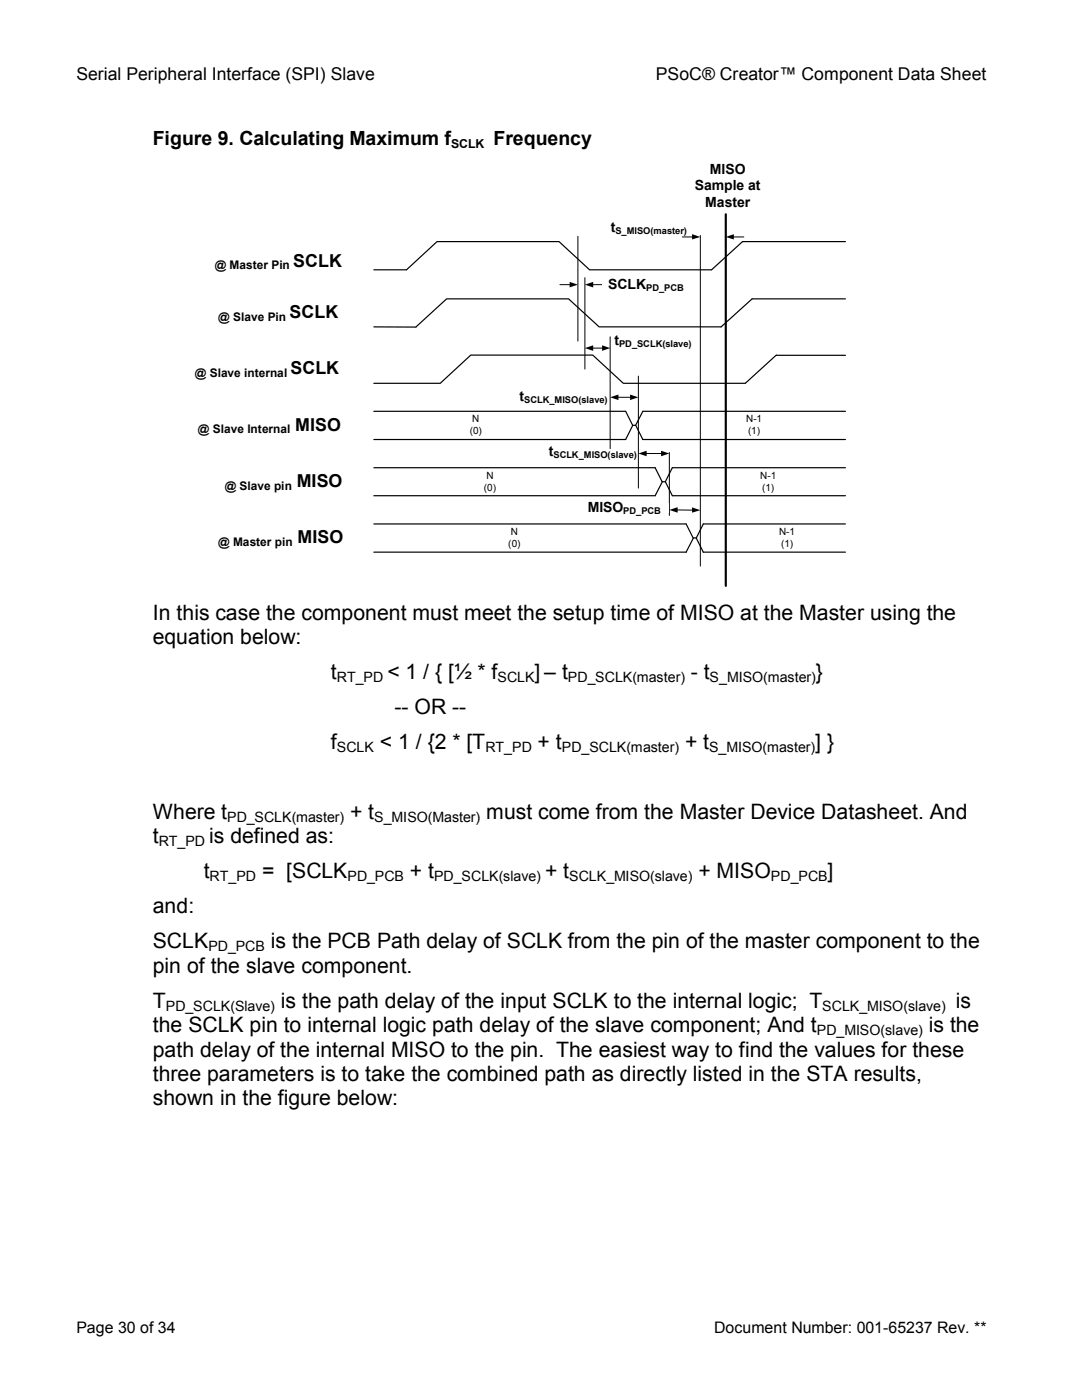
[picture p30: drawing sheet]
<svg xmlns="http://www.w3.org/2000/svg" width="216mm" height="279mm" viewBox="0 0 216 279" stroke-linecap="round" stroke-linejoin="round" font-family="sans-serif">
<defs><g id="words">
<g font-size="4.2">
<text x="30.5" y="123.7">In this case the component must meet the setup time of MISO at the Master using the</text>
<text x="30.5" y="128.5">equation below:</text>
<text x="66" y="135.5">t</text>
<text x="77.3" y="135.5">&lt; 1 / { [½ * f</text>
<text x="106.7" y="135.5">] – t</text>
<text x="137.9" y="135.5">- t</text>
<text x="162.8" y="135.5">}</text>
<text x="78.7" y="142.5">-- OR --</text>
<text x="66" y="149.5">f</text>
<text x="75.8" y="149.5">&lt; 1 / {2 * [T</text>
<text x="107.3" y="149.5">+ t</text>
<text x="136.7" y="149.5">+ t</text>
<text x="162.7" y="149.5">] }</text>
<text x="30.5" y="163.4">Where t</text>
<text x="69.9" y="163.4">+ t</text>
<text x="97" y="163.4">must come from the Master Device Datasheet. And</text>
<text x="30.5" y="168.3">t</text>
<text x="41.7" y="168.3">is defined as:</text>
<text x="40.6" y="175.3">t</text>
<text x="52.3" y="175.3">= [SCLK</text>
<text x="81.8" y="175.3">+ t</text>
<text x="108.8" y="175.3">+ t</text>
<text x="139.4" y="175.3">+ MISO</text>
<text x="165.1" y="175.3">]</text>
<text x="30.5" y="182.3">and:</text>
<text x="30.5" y="189.3">SCLK</text>
<text x="54.1" y="189.3">is the PCB Path delay of SCLK from the pin of the master component to the</text>
<text x="30.5" y="194.1">pin of the slave component.</text>
<text x="30.5" y="201.1">T</text>
<text x="56" y="201.1">is the path delay of the input SCLK to the internal logic; T</text>
<text x="190.7" y="201.1">is</text>
<text x="30.5" y="206">the SCLK pin to internal logic path delay of the slave component; And t</text>
<text x="185.3" y="206">is the</text>
<text x="30.5" y="210.9">path delay of the internal MISO to the pin. The easiest way to find the values for these</text>
<text x="30.5" y="215.7">three parameters is to take the combined path as directly listed in the STA results,</text>
<text x="30.5" y="220.6">shown in the figure below:</text>
</g>
<g font-size="3.9">
<text x="30.5" y="29">Figure 9. Calculating Maximum f</text>
<text x="98.5" y="29">Frequency</text>
</g>
<g font-size="3.6">
<text x="58.5" y="53.3">SCLK</text>
<text x="57.8" y="63.5">SCLK</text>
<text x="58" y="74.7">SCLK</text>
<text x="58.9" y="85.9">MISO</text>
<text x="59.2" y="97.2">MISO</text>
<text x="59.4" y="108.4">MISO</text>
</g>
<g font-size="3.5">
<text x="15.2" y="16">Serial Peripheral Interface (SPI) Slave</text>
<text x="130.9" y="16">PSoC® Creator™ Component Data Sheet</text>
</g>
<g font-size="3.2">
<text x="15.2" y="266">Page 30 of 34</text>
<text x="142.5" y="266">Document Number: 001-65237 Rev. **</text>
</g>
<g font-size="2.8">
<text x="141.6" y="34.6">MISO</text>
<text x="138.6" y="38">Sample at</text>
<text x="140.7" y="41.3">Master</text>
<text x="121.9" y="46.3">t</text>
<text x="121.4" y="57.6">SCLK</text>
<text x="122.6" y="68.9">t</text>
<text x="103.7" y="80.1">t</text>
<text x="109.5" y="90.9">t</text>
<text x="117.3" y="102.2">MISO</text>
<text x="67.2" y="136.1">RT_PD</text>
<text x="99.3" y="136.1">SCLK</text>
<text x="113.3" y="136.1">PD_SCLK(master)</text>
<text x="141.6" y="136.1">S_MISO(master)</text>
<text x="67.2" y="150">SCLK</text>
<text x="96.9" y="150">RT_PD</text>
<text x="112.1" y="150">PD_SCLK(master)</text>
<text x="141.5" y="150">S_MISO(master)</text>
<text x="45.3" y="164">PD_SCLK(master)</text>
<text x="74.7" y="164">S_MISO(Master)</text>
<text x="31.7" y="168.9">RT_PD</text>
<text x="41.8" y="175.9">RT_PD</text>
<text x="69.3" y="175.9">PD_PCB</text>
<text x="86.6" y="175.9">PD_SCLK(slave)</text>
<text x="113.6" y="175.9">SCLK_MISO(slave)</text>
<text x="153.8" y="175.9">PD_PCB</text>
<text x="41.6" y="189.8">PD_PCB</text>
<text x="33.1" y="201.7">PD_SCLK(Slave)</text>
<text x="164.1" y="201.7">SCLK_MISO(slave)</text>
<text x="163" y="206.5">PD_MISO(slave)</text>
</g>
<text font-size="2.5" x="90" y="29.5">SCLK</text>
<g font-size="2.4">
<text x="42.8" y="53.8">@ Master Pin</text>
<text x="43.6" y="64">@ Slave Pin</text>
<text x="38.9" y="75.2">@ Slave internal</text>
<text x="39.5" y="86.4">@ Slave Internal</text>
<text x="44.8" y="97.7">@ Slave pin</text>
<text x="43.5" y="108.9">@ Master pin</text>
</g>
<g font-size="2">
<text x="93.8" y="86.7">(0)</text>
<text x="94.2" y="84.3">N</text>
<text x="148.9" y="84.3">N-1</text>
<text x="149.3" y="86.7">(1)</text>
<text x="97.1" y="95.5">N</text>
<text x="151.7" y="95.5">N-1</text>
<text x="96.6" y="97.9">(0)</text>
<text x="152.1" y="97.9">(1)</text>
<text x="101.9" y="106.8">N</text>
<text x="155.5" y="106.8">N-1</text>
<text x="101.4" y="109.1">(0)</text>
<text x="155.9" y="109.1">(1)</text>
</g>
<g font-size="1.9">
<text x="122.8" y="46.7">S_MISO(master)</text>
<text x="128.9" y="58">PD_PCB</text>
<text x="123.5" y="69.3">PD_SCLK(slave)</text>
<text x="104.6" y="80.5">SCLK_MISO(slave)</text>
<text x="110.4" y="91.3">SCLK_MISO(slave)</text>
<text x="124.3" y="102.5">PD_PCB</text>
</g>
</g></defs>
<path d="M74.6 53.8h6.5l6.1-5.6h24.3l6.1 5.6h24.4" fill="none" stroke="#000" stroke-width=".24"/>
<path d="M136.1 47.3h2.2M139.7 47v66M146.3 47.3h2.1" fill="none" stroke="#000" stroke-width=".2"/>
<path d="M138.1 46.7l1.6 .6-1.6 .5zM144.8 47.3l1.6-.6v1.1z" fill="#000"/>
<path d="M120.6 44.4h17.7v2h-17.7z" fill="#fff"/>
<path d="M111.7 56.8h2.1M115.3 47.2v20.9M116.7 55.4v18.3M118.2 56.8h2.1" fill="none" stroke="#000" stroke-width=".2"/>
<path d="M74.6 65.2l8.4 .1" fill="none" stroke="#000" stroke-width=".24"/>
<path d="M113.7 56.3l1.6 .5-1.6 .6zM116.7 56.8l1.7-.5v1.1z" fill="#000"/>
<path d="M120.1 55.8h17.7v2h-17.7z" fill="#fff"/>
<g fill="none" stroke="#000" stroke-width=".24">
<path d="M74.6 76.5h13.2M74.6 82.1h50.2l1.4 2.8h.6l1.5-2.8h40.4M74.6 93.3h56.1l1.4 2.8M126.2 84.9l-1.4 2.8h-50.2M126.9 84.9l1.4 2.8h40.4M132.1 96.1h.6M132.2 96.1l-1.5 2.8h-56.1M168.7 93.3h-34.5l-1.4 2.8 1.4 2.8h34.5M74.6 104.6h62.3l1.4 2.8h.6M74.6 110.2h62.3M138.3 107.4l-1.4 2.8M138.9 107.4l1.4 2.8h28.4"/>
<path d="M168.7 104.6h-28.4l-1.4 2.8"/>
</g>
<path d="M121.8 67.2v22.3M123.3 79.3h2.6M127.4 75.1v22.3M128.9 90.5h3.2M133.6 90.3v12.6M135.1 101.8h3.2" fill="none" stroke="#000" stroke-width=".2"/>
<path d="M121.8 79.3l1.6-.6v1.1zM125.7 78.7l1.7 .6-1.7 .5zM127.4 90.5l1.6-.5v1.1zM131.9 90l1.7 .5-1.7 .6zM133.6 101.8l1.6-.6v1.1zM138.1 101.3l1.6 .5-1.6 .5z" fill="#000"/>
<path d="M115.7 100.4h17.7v1.9h-17.7z" fill="#fff"/>
<path d="M168.7 59.6h-18.6l-6.2 5.6h-24.4l-6-5.6h-24.4l-6.1 5.6M168.7 48.2h-20.5l-6.2 5.6M168.7 70.9h-13.8l-6.2 5.6h-24.3l-6.1-5.6h-24.4l-6.1 5.6" fill="none" stroke="#000" stroke-width=".24"/>
<path d="M118.2 69.5h2.1" fill="none" stroke="#000" stroke-width=".2"/>
<path d="M116.7 69.5l1.7-.6v1.1zM120.1 68.9l1.7 .6-1.7 .5z" fill="#000"/>
<path d="M144.8 42.8v74.1" fill="none" stroke="#000" stroke-width=".43"/>
<path d="M136.4 36.2h17.7v1.9h-17.7z" fill="#fff"/>
<use href="#words"/>
</svg>
